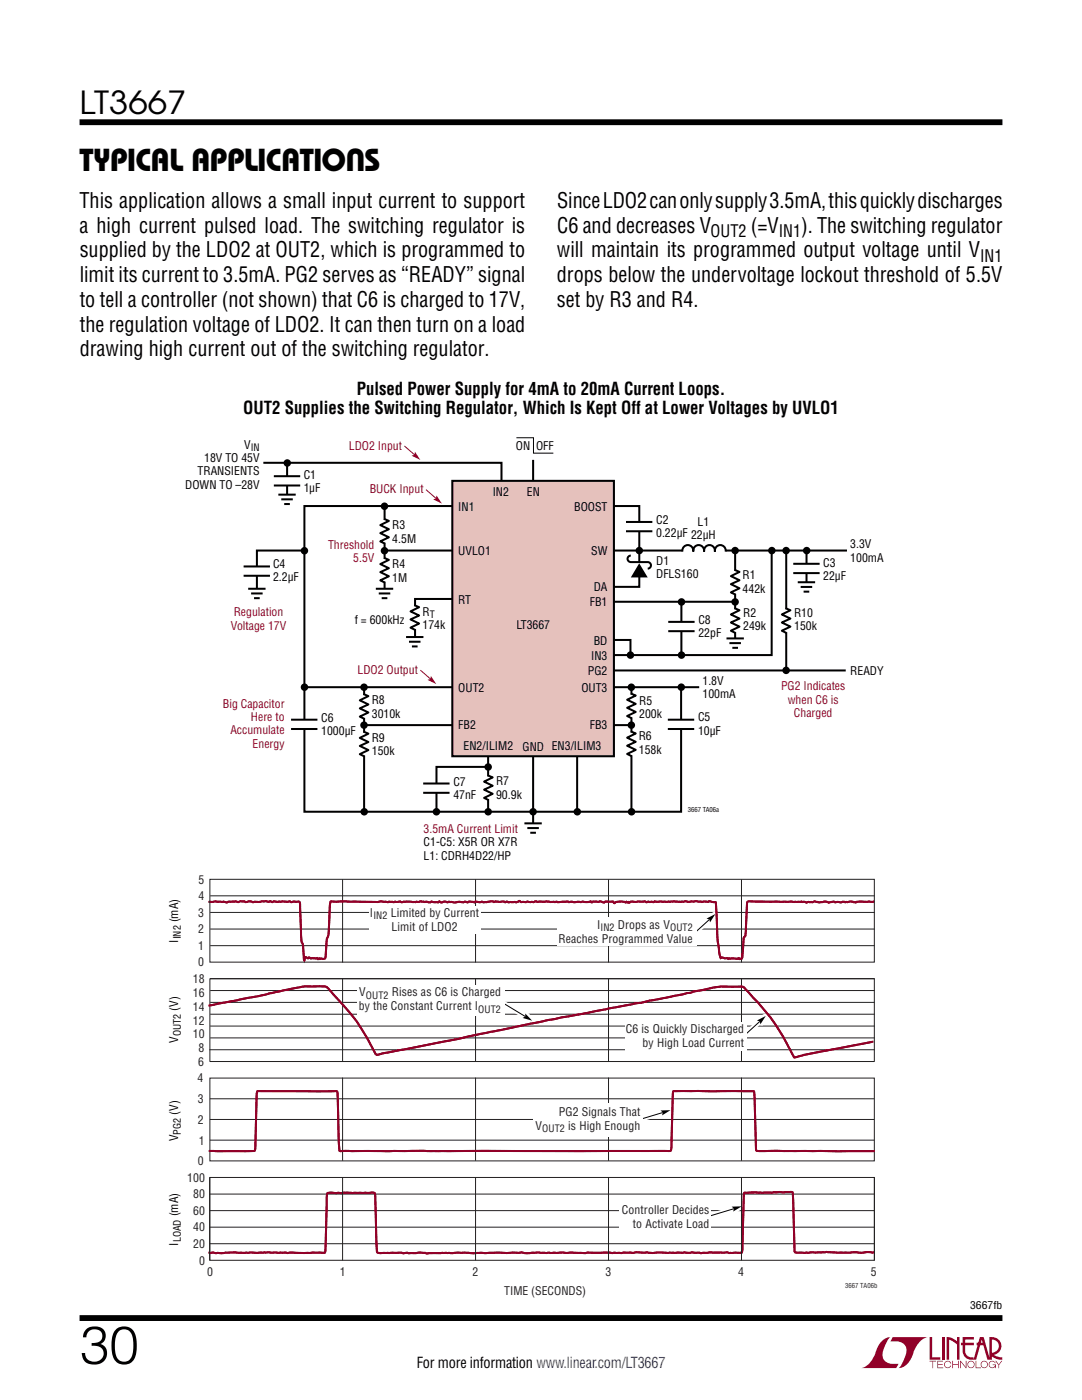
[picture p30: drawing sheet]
<svg xmlns="http://www.w3.org/2000/svg" width="216mm" height="279mm" viewBox="0 0 216 279" stroke-linecap="round" stroke-linejoin="round" font-family="sans-serif">
<defs><g id="words">
<text font-size="10.6" x="15.9" y="272.2">30</text>
<g font-size="6.3">
<text x="15.9" y="22.8">LT3667</text>
<text x="15.9" y="34.1">TYPICAL APPLICATIONS</text>
</g>
<g font-size="4.2">
<text x="15.9" y="41.5">This application allows a small input current to support</text>
<text x="111.2" y="41.5">SinceLDO2 canonlysupply3.5mA, thisquicklydischarges</text>
<text x="15.9" y="46.4">a high current pulsed load. The switching regulator is</text>
<text x="111.2" y="46.4">C6 and decreases V</text>
<text x="149.8" y="46.4">(=V</text>
<text x="159.9" y="46.4">). The switching regulator</text>
<text x="15.9" y="51.4">supplied by the LDO2 at OUT2, which is programmed to</text>
<text x="111.1" y="51.4">will maintain its programmed output voltage until V</text>
<text x="15.9" y="56.3">limit its current to 3.5mA. PG2 serves as “READY” signal</text>
<text x="111.1" y="56.3">drops below the undervoltage lockout threshold of 5.5V</text>
<text x="15.9" y="61.3">to tell a controller (not shown) that C6 is charged to 17V,</text>
<text x="111.1" y="61.3">set by R3 and R4.</text>
<text x="15.9" y="66.2">the regulation voltage of LDO2. It can then turn on a load</text>
<text x="15.9" y="71.1">drawing high current out of the switching regulator.</text>
</g>
<g font-size="3.5">
<text x="48.5" y="82.6">OUT2 Supplies the Switching Regulator, Which Is Kept Off at Lower Voltages by UVLO1</text>
<text x="71.2" y="78.7">Pulsed Power Supply for 4mA to 20mA Current Loops.</text>
</g>
<g font-size="3.4">
<text x="141.8" y="47.3">OUT2</text>
<text x="155.4" y="47.3">IN1</text>
<text x="195.6" y="52.2">IN1</text>
</g>
<text font-size="3" x="83.2" y="273.1">For more information www.linear.com/LT3667</text>
<g font-size="2.3">
<text x="48.7" y="89.5">V</text>
<text x="102.9" y="89.8">ON OFF</text>
<text x="39.4" y="94.9">TRANSIENTS</text>
<text x="40.7" y="92.2">18V TO 45V</text>
<text x="60.6" y="95.6">C1</text>
<text x="37" y="97.6">DOWN TO –28V</text>
<text x="60.6" y="98.3">1µF</text>
<text x="91.5" y="102">IN1</text>
<text x="98.3" y="98.9">IN2</text>
<text x="105.1" y="98.9">EN</text>
<text x="114.6" y="102">BOOST</text>
<text x="78.3" y="105.7">R3</text>
<text x="130.9" y="104.6">C2</text>
<text x="130.9" y="107.2">0.22µF 22µH</text>
<text x="139.2" y="105">L1</text>
<text x="54.5" y="113.3">C4</text>
<text x="78.3" y="108.4">4.5M</text>
<text x="78.3" y="113.4">R4</text>
<text x="91.5" y="110.8">UVLO1</text>
<text x="118" y="110.8">SW</text>
<text x="130.9" y="112.7">D1</text>
<text x="164.2" y="113.1">C3</text>
<text x="169.7" y="109.4">3.3V</text>
<text x="169.7" y="112.1">100mA</text>
<text x="54.5" y="116">2.2µF</text>
<text x="78.3" y="116.1">1M</text>
<text x="118.5" y="117.9">DA</text>
<text x="130.9" y="115.4">DFLS160</text>
<text x="148.2" y="115.6">R1</text>
<text x="148.2" y="118.3">442k</text>
<text x="164.2" y="115.8">22µF</text>
<text x="70.8" y="124.6">f = 600kHz</text>
<text x="84.3" y="122.9">R</text>
<text x="84.3" y="125.6">174k</text>
<text x="91.5" y="120.5">RT</text>
<text x="103.1" y="125.5">LT3667</text>
<text x="117.7" y="120.8">FB1</text>
<text x="139.4" y="124.5">C8</text>
<text x="148.3" y="123.1">R2</text>
<text x="148.3" y="125.8">249k</text>
<text x="158.5" y="123.1">R10</text>
<text x="158.5" y="125.8">150k</text>
<text x="118" y="131.6">IN3</text>
<text x="118.5" y="128.6">BD</text>
<text x="139.4" y="127.2">22pF</text>
<text x="117.3" y="134.7">PG2</text>
<text x="140.2" y="136.7">1.8V</text>
<text x="169.7" y="134.6">READY</text>
<text x="74.2" y="140.5">R8</text>
<text x="74.2" y="143.2">3010k</text>
<text x="91.5" y="138">OUT2</text>
<text x="116" y="138.1">OUT3</text>
<text x="127.5" y="140.7">R5</text>
<text x="127.5" y="143.4">200k</text>
<text x="139.3" y="144">C5</text>
<text x="140.2" y="139.3">100mA</text>
<text x="64.1" y="144">C6</text>
<text x="64.1" y="146.7">1000µF</text>
<text x="74.2" y="148">R9</text>
<text x="91.5" y="145.5">FB2</text>
<text x="92.5" y="149.6">EN2/ILIM2</text>
<text x="104.3" y="149.9">GND EN3/ILIM3</text>
<text x="117.7" y="145.5">FB3</text>
<text x="127.5" y="147.8">R6</text>
<text x="139.3" y="146.7">10µF</text>
<text x="74.2" y="150.7">150k</text>
<text x="127.5" y="150.5">158k</text>
<text x="90.5" y="156.8">C7</text>
<text x="90.5" y="159.4">47nF</text>
<text x="99" y="156.8">R7</text>
<text x="99" y="159.4">90.9k</text>
<text x="84.5" y="168.9">C1-C5: X5R OR X7R</text>
<text x="84.5" y="171.6">L1: CDRH4D22/HP</text>
<text x="35.6" y="184.1" transform="rotate(-90 35.6 184.1)">(mA)</text>
<text x="35.6" y="188.1" transform="rotate(-90 35.6 188.1)">I</text>
<text x="35.6" y="201.8" transform="rotate(-90 35.6 201.8)">(V)</text>
<text x="35.6" y="208.1" transform="rotate(-90 35.6 208.1)">V</text>
<text x="35.6" y="227.8" transform="rotate(-90 35.6 227.8)">V</text>
<text x="35.6" y="222.5" transform="rotate(-90 35.6 222.5)">(V)</text>
<text x="35.6" y="242.8" transform="rotate(-90 35.6 242.8)">(mA)</text>
<text x="35.6" y="248.6" transform="rotate(-90 35.6 248.6)">I</text>
</g>
<g font-size="2.3" fill="#910028">
<text x="69.6" y="89.7">LDO2 Input</text>
<text x="73.8" y="98.4">BUCK Input</text>
<text x="65.5" y="109.6">Threshold</text>
<text x="70.5" y="112.2">5.5V</text>
<text x="46" y="125.7">Voltage 17V</text>
<text x="46.6" y="123">Regulation</text>
<text x="71.4" y="134.5">LDO2 Output</text>
<text x="155.9" y="137.8">PG2 Indicates</text>
<text x="44.5" y="141.2">Big Capacitor</text>
<text x="50.1" y="143.9">Here to</text>
<text x="157.2" y="140.5">when C6 is</text>
<text x="158.4" y="143.1">Charged</text>
<text x="46" y="146.6">Accumulate</text>
<text x="50.4" y="149.3">Energy</text>
<text x="84.5" y="166.2">3.5mA Current Limit</text>
</g>
<g font-size="2.3" fill="#231f20">
<text x="39.6" y="179.7">4</text>
<text x="39.6" y="176.4">5</text>
<text x="39.5" y="183">3</text>
<text x="73.8" y="183">I</text>
<text x="78" y="183">Limited by Current</text>
<text x="78.1" y="185.8">Limit of LDO2</text>
<text x="119.1" y="185.3">I</text>
<text x="123.3" y="185.3">Drops as V</text>
<text x="39.5" y="186.3">2</text>
<text x="39.6" y="189.6">1</text>
<text x="111.5" y="188.2">Reaches Programmed Value</text>
<text x="38.5" y="196.2">18</text>
<text x="39.5" y="192.9">0</text>
<text x="38.5" y="198.9">16</text>
<text x="38.5" y="201.7">14</text>
<text x="71.6" y="201.6">by the Constant Current I</text>
<text x="71.7" y="198.8">V</text>
<text x="78.2" y="198.8">Rises as C6 is Charged</text>
<text x="38.5" y="207.2">10</text>
<text x="38.5" y="204.5">12</text>
<text x="39.6" y="210">8</text>
<text x="124.9" y="206.1">C6 is Quickly Discharged</text>
<text x="128.2" y="208.9">by High Load Current</text>
<text x="39.6" y="212.7">6</text>
<text x="39.4" y="216">4</text>
<text x="39.5" y="220.1">3</text>
<text x="39.5" y="224.3">2</text>
<text x="106.9" y="225.5">V</text>
<text x="111.5" y="222.7">PG2 Signals That</text>
<text x="113.4" y="225.5">is High Enough</text>
<text x="39.5" y="232.5">0</text>
<text x="39.7" y="228.4">1</text>
<text x="37.3" y="235.9">100</text>
<text x="38.5" y="239.2">80</text>
<text x="38.5" y="242.5">60</text>
<text x="38.6" y="245.8">40</text>
<text x="124.1" y="242.2">Controller Decides</text>
<text x="126.3" y="245.1">to Activate Load</text>
<text x="38.6" y="249.1">20</text>
<text x="39.7" y="252.4">0</text>
<text x="41.3" y="254.6">0</text>
<text x="67.8" y="254.6">1</text>
<text x="94.3" y="254.6">2</text>
<text x="120.8" y="254.6">3</text>
<text x="147.3" y="254.6">4</text>
<text x="173.8" y="254.6">5</text>
<text x="100.6" y="258.5">TIME (SECONDS)</text>
</g>
<text font-size="2.1" x="193.6" y="261.2">3667fb</text>
<g font-size="2">
<text x="50" y="90">IN</text>
<text x="85.7" y="123.4">T</text>
<text x="36.1" y="187.5" transform="rotate(-90 36.1 187.5)">IN2</text>
<text x="36.1" y="206.8" transform="rotate(-90 36.1 206.8)">OUT2</text>
<text x="36.1" y="226.5" transform="rotate(-90 36.1 226.5)">PG2</text>
<text x="36.1" y="247.9" transform="rotate(-90 36.1 247.9)">LOAD</text>
</g>
<g font-size="2" fill="#231f20">
<text x="74.5" y="183.5">IN2</text>
<text x="119.8" y="185.8">IN2</text>
<text x="133.7" y="185.8">OUT2</text>
<text x="73" y="199.3">OUT2</text>
<text x="95.4" y="202.1">OUT2</text>
<text x="108.2" y="226">OUT2</text>
</g>
<text font-size="1.3" x="137.2" y="162.1">3667 TA06a</text>
<text font-size="1.3" fill="#231f20" x="168.6" y="257">3667 TA06b</text>
</g></defs>
<g fill="#910028">
<path d="M185.5 266.8h.5v4.1h1.6v.5h-2.1z"/>
<path d="M176.2 267.4l1-.5h.5h-.1a6.2 6.2 0 0 0-1.4 4 2.58 2.58 0 0 0 3.1 1.3l-.5 .8h-6.9a4.9 4.9 0 0 0 3-3.8l.4-.7z"/>
<path d="M178.1 266.9h7a4.9 4.9 0 0 0-3.1 3.7 3.2 3.2 0 0 1-2.7 2.4h.1a6.2 6.2 0 0 0 1.4-4.1 2.58 2.58 0 0 0-3.1-1.2z"/>
<path d="M188 266.8h.5v4.6h-.5z"/>
<path d="M188.9 266.8l1 .2 1.1 .7v-.9h.5v4.6h-.5v-3.1l-1.6-.9v4h-.5z"/>
<path d="M185.5 271.6h1.3v.1h-.6v1.3h-.1v-1.3h-.6z"/>
<path d="M187 271.6h1.2v.1h-1v.5h.9v.2h-.9v.5h1v.1h-1.2z"/>
<path d="M190 271.6h.2v.6h1v-.6h.1v1.4h-.1v-.6h-1v.6h-.2z"/>
<path d="M191.6 271.6h.1l1 1.2v-1.2h.1v1.4l-1.1-1.2v1.2h-.1z"/>
<path d="M194.7 271.6h.1v1.3h.9v.1h-1z"/>
<path d="M198.6 271.6h.2l.5 .7 .5-.7h.2l-.6 .8v.6h-.2v-.6z"/>
<path d="M192.1 266.8h2.2v.5h-1.7v.7h1.7v.5h-1.7v1.1a1.32 1.32 0 0 0 1.7 1.3v.5l1.2-4.6h.8l1.1 4.1v-4.1a1.84 1.84 0 0 1 2.4 1.4 1.84 1.84 0 0 1-1.5 2.2l.8 .4 .9 .1v.5l-1.2-.2-1-.6v-.6a1.34 1.34 0 0 0 1.5-1.2 1.34 1.34 0 0 0-1.4-1.5v4.1h-.9l-.8-2.9h-1.3v-.5h1.2l-.2-.7-1.1 4.1a2.06 2.06 0 0 1-2.7-1.3v-1.6h-.4v-.5h.4z"/>
<path d="M193.2 271.8a.72 .72 0 0 1 1.2 .1 .72 .72 0 0 1-.4 1.1 .72 .72 0 0 1-1-.7h.2a.59 .59 0 0 0 .8 .5 .59 .59 0 0 0 .2-.9 .59 .59 0 0 0-1 .2v.2h-.2z"/>
<path d="M195.9 271.8a.72 .72 0 0 1 1.1 .1 .72 .72 0 0 1-.4 1.1 .72 .72 0 0 1-.9-.7h.1a.59 .59 0 0 0 .8 .5 .59 .59 0 0 0 .2-.9 .59 .59 0 0 0-.9 .2l-.1 .2h-.1z"/>
<path d="M197.5 271.8a.72 .72 0 0 1 1.2 .2h-.2a.59 .59 0 0 0-.9-.1 .59 .59 0 0 0 .1 .9 .59 .59 0 0 0 .9-.4h-.5v-.1h.6v.7h-.1v-.3a.73 .73 0 0 1-1.1 .2 .73 .73 0 0 1 0-1.1z"/>
<path d="M188.6 271.8a.71 .71 0 0 1 1.2 .3h-.1a.59 .59 0 0 0-.9-.3 .59 .59 0 0 0-.1 1 .59 .59 0 0 0 1-.3h.1a.73 .73 0 0 1-1.1 .4 .73 .73 0 0 1-.1-1.1z"/>
</g>
<path d="M15.9 24.4h184.1M15.9 263h184.1" fill="none" stroke="#000" stroke-width="1.2" stroke-linecap="butt"/>
<g fill="none" stroke="#000" stroke-width=".4">
<path d="M52.5 92.4h47.6v8.1M57.3 92.5v7.7M106.4 91.8v74M60.4 109.9h-9.1v8.9M76.7 109.9h92.3M76.7 101.1v17.8M91.4 119.5h-8.6v9.1M122.5 117.1h5.1v-16.1h-66.9v61h75.2v-24.7M146.7 110.2v17.2M154 110.1v20.6h-33.3M156.9 110.1v23.8M60.8 137.1h78.7"/>
<path d="M72.7 137.5v24.5M120.7 133.8h48.1M121.6 120.1h25M126 137.5v24.5M136 120.2v10.5M72.7 144.7h18.7M97.4 150.4v11.6M115.2 150.4v11.6M121.9 144.7h3.8"/>
</g>
<path d="M90.3 96h32.2v54.9h-32.2z" fill="#e5c1bc"/>
<g fill="none" stroke="#000" stroke-width=".4">
<path d="M54.6 95h5.3M54.6 96.9h5.3M55.5 98.7h3.5M56.1 99.7h2.3M90.3 96h32.2v54.9h-32.2zM48.6 113h5.3M48.6 114.9h5.3M49.5 117.5h3.5M50.1 118.4h2.3M50.7 119.4h1.1M56.7 100.6h1.1M75 117.5h3.5"/>
<path d="M75.6 118.4h2.3M76.2 119.4h1.1M76.6 103.6l1 .4-1.7 .8 1.7 .8-1.7 .8 1.7 .8-1.7 .8 .9 .5M76.6 111.3l1 .4-1.7 .9 1.7 .8-1.7 .8 1.7 .8-1.7 .8 .9 .5M124.9 104.2h5.3M124.9 106h5.3M125.9 110.9a.65 .65 0 0 0-.7 .6 .65 .65 0 0 0 .7 .7h3.3a.65 .65 0 0 1 .7 .6 .65 .65 0 0 1-.7 .7M136.2 110.1a1.1 1.1 0 0 1 1-1.3 1.1 1.1 0 0 1 1.1 1.3 1.1 1.1 0 0 1 1.1-1.3 1.1 1.1 0 0 1 1.1 1.3 1.1 1.1 0 0 1 1.1-1.3 1.1 1.1 0 0 1 1 1.3 1.1 1.1 0 0 1 1.1-1.3 1.1 1.1 0 0 1 1.1 1.3M146.6 113.7l1 .4-1.8 .9 1.8 .8-1.8 .8 1.8 .8-1.8 .8 1 .5M158.3 112.5h5.2M158.3 114.4h5.2M159.2 116.2h3.4"/>
<path d="M159.8 117.1h2.3M160.4 118.1h1.1M160.9 110v7.7M72.5 138.5l1 .4-1.7 .9 1.7 .8-1.7 .8 1.7 .8-1.7 .8 .9 .5M81 127.1h3.5M81.6 128.1h2.3M82.2 129h1.1M82.7 120.8l.9 .4-1.7 .8 1.7 .8-1.7 .8 1.7 .8-1.7 .9 .9 .4M122.5 127.7h3.3v2.8M125.9 138.4l1 .4-1.8 .9 1.8 .8-1.8 .8 1.8 .8-1.8 .8 1 .5M133.3 124.1h5.3M133.3 126h5.3"/>
<path d="M145 127.4h3.4M145.5 128.4h2.3M146.1 129.3h1.2M146.6 121.4l1 .4-1.8 .8 1.8 .9-1.8 .7 1.8 .9-1.8 .8 1 .4M156.7 121.4l1 .4-1.7 .8 1.7 .9-1.7 .7 1.7 .9-1.7 .8 .9 .4M58.1 143.6h5.2M58.1 145.5h5.2M72.5 146l1 .4-1.7 .9 1.7 .8-1.7 .8 1.7 .8-1.7 .8 .9 .5M84.4 156.4h5.3M84.4 158.2h5.3M97 153h-9.9v8.9M97.3 154.7l1 .5-1.7 .8 1.7 .8-1.7 .8 1.7 .8-1.7 .8 .9 .5"/>
<path d="M125.9 146l1 .4-1.8 .8 1.8 .8-1.8 .8 1.8 .8-1.8 .9 1 .4M133.3 143.6h5.2M133.3 145.5h5.2M104.6 164.3h3.5M105.2 165.3h2.3M105.8 166.2h1.1"/>
</g>
<g fill="none" stroke="#fff" stroke-width="1" stroke-linecap="butt">
<path d="M57.3 95.1v1.8M57.3 98.7v2.1M51.2 113.1v1.8M51.3 117.5v2.1M76.7 117.5v2.1M76.7 103.7v4.6M76.7 111.5v4.6M127.5 104.2v1.8M127.6 112.2v2.1M136.2 109.9h8.6M146.7 113.9v4.6M160.9 112.5v1.9"/>
<path d="M160.9 116.2v2.1M72.6 138.7v4.6M82.8 127.1v2.2M82.8 121v4.5M126 138.6v4.6M136 124.1v1.9M146.7 121.6v4.6M146.7 127.4v2.1M156.9 121.6v4.6M60.7 143.7v1.8M72.6 146.2v4.6M87.1 156.4v1.8"/>
<path d="M97.4 154.9v4.6M126 146.2v4.5M135.9 143.7v1.8M106.4 164.3v2.1"/>
</g>
<g fill="#000">
<path d="M127.5 112.4l1.7 2.8h-3.3z"/>
<circle cx="57.3" cy="92.4" r=".75"/>
<circle cx="60.7" cy="109.9" r=".75"/>
<circle cx="76.7" cy="109.9" r=".75"/>
<circle cx="76.7" cy="101" r=".75"/>
<circle cx="127.6" cy="109.9" r=".75"/>
<circle cx="146.7" cy="109.9" r=".75"/>
<circle cx="154" cy="109.9" r=".75"/>
<circle cx="156.9" cy="109.9" r=".75"/>
<circle cx="161" cy="109.9" r=".75"/>
<circle cx="60.8" cy="137.1" r=".75"/>
<circle cx="72.6" cy="137.2" r=".75"/>
<circle cx="125.8" cy="130.7" r=".75"/>
<circle cx="126" cy="137.2" r=".75"/>
<circle cx="135.9" cy="137.1" r=".75"/>
<circle cx="136" cy="120.1" r=".75"/>
<circle cx="136" cy="130.7" r=".75"/>
<circle cx="146.7" cy="120.1" r=".75"/>
<circle cx="156.9" cy="133.8" r=".75"/>
<circle cx="72.6" cy="144.7" r=".75"/>
<circle cx="97.4" cy="153.1" r=".75"/>
<circle cx="126" cy="144.7" r=".75"/>
<circle cx="72.7" cy="162" r=".75"/>
<circle cx="87.1" cy="162" r=".75"/>
<circle cx="97.4" cy="162" r=".75"/>
<circle cx="106.4" cy="162" r=".75"/>
<circle cx="115.2" cy="162" r=".75"/>
<circle cx="126" cy="162" r=".75"/>
</g>
<path d="M103 87.4h3.4v3h4" fill="none" stroke="#000" stroke-width=".2"/>
<path d="M80.7 89l2.2 1.9" fill="none" stroke="#910028" stroke-width=".2"/>
<path d="M82.8 90.2l1.1 1.6-1.8-.9 .6-.1z" fill="#910028"/>
<path d="M83.9 133.7l2.2 2" fill="none" stroke="#910028" stroke-width=".2"/>
<path d="M86 134.9l1.1 1.6-1.8-.8 .6-.2z" fill="#910028"/>
<path d="M85 97.7l2.2 1.9" fill="none" stroke="#910028" stroke-width=".2"/>
<path d="M87.1 98.9l1.1 1.6-1.8-.8 .6-.2z" fill="#910028"/>
<g fill="none" stroke="#231f20" stroke-width=".2">
<path d="M41.9 178.8h132.6M68.4 175.5v16.6M94.9 175.5v16.6M121.4 175.5v16.6M148 175.5v16.6M41.9 195.3h132.6v16.5h-132.6zM41.9 197.7h132.6M41.9 182.1h132.6M41.9 185.4h132.6M41.9 188.7h132.6M68.4 195.3v16.6M94.9 195.3v16.6"/>
<path d="M121.4 195.3v16.6M148 195.3v16.6M41.9 215.2h132.6v16.5h-132.6zM41.9 219.3h132.6M41.9 209.5h132.6M41.9 200h132.6M41.9 202.4h132.6M41.9 204.8h132.6M41.9 207.1h132.6M68.4 215.1v16.6M94.9 215.1v16.6M121.4 215.1v16.6"/>
<path d="M148 215.1v16.6M41.9 235h132.6v16.5h-132.6zM41.9 223.4h132.6M41.9 227.5h132.6M41.9 238.3h132.6M41.9 241.6h132.6M41.9 244.9h132.6M41.9 248.2h132.6"/>
</g>
<path d="M73.6 180.8h22.3v5.5h-22.3z" fill="#fff"/>
<path d="M141.6 183.5l-4.6 4.2" fill="none" stroke="#fff" stroke-width="1" stroke-linecap="butt"/>
<path d="M141 183.3l1.7-.9-1 1.7-.1-.6z" fill="#fff"/>
<path d="M141 183.3l1.7-.9-1 1.7-.1-.6zM151.6 203.8l-4.6 4.2" fill="none" stroke="#fff" stroke-width="1" stroke-linecap="butt"/>
<path d="M141 183.3l1.7-.9-1 1.7-.1-.6z" fill="#000"/>
<path d="M141.6 183.5l-4.6 4.2" fill="none" stroke="#000" stroke-width=".2"/>
<path d="M151 203.7l1.8-.9-1.1 1.6-.1-.6z" fill="#fff"/>
<path d="M99.5 199.6l5.3 3.3M151 203.7l1.8-.9-1.1 1.6-.1-.6z" fill="none" stroke="#fff" stroke-width="1" stroke-linecap="butt"/>
<path d="M151 203.7l1.8-.9-1.1 1.6-.1-.6z" fill="#000"/>
<path d="M151.6 203.8l-4.6 4.2" fill="none" stroke="#000" stroke-width=".2"/>
<path d="M104.8 202.3l1.4 1.4-1.9-.5 .5-.3z" fill="#fff"/>
<path d="M104.8 202.3l1.4 1.4-1.9-.5 .5-.3z" fill="none" stroke="#fff" stroke-width="1" stroke-linecap="butt"/>
<path d="M104.8 202.3l1.4 1.4-1.9-.5 .5-.3z" fill="#000"/>
<path d="M99.5 199.6l5.3 3.3" fill="none" stroke="#000" stroke-width=".2"/>
<g fill="#fff">
<path d="M71.2 196.7h29.4v6h-29.4z"/>
<path d="M124.7 204h24.3v5.7h-24.3z"/>
</g>
<path d="M132.2 222l-5.9 1.8" fill="none" stroke="#fff" stroke-width="1" stroke-linecap="butt"/>
<path d="M131.8 221.6h2l-1.7 1 .1-.6z" fill="#fff"/>
<path d="M131.8 221.6h2l-1.7 1 .1-.6z" fill="none" stroke="#fff" stroke-width="1" stroke-linecap="butt"/>
<path d="M131.8 221.6h2l-1.7 1 .1-.6z" fill="#000"/>
<path d="M132.2 222l-5.9 1.8" fill="none" stroke="#000" stroke-width=".2"/>
<path d="M106.4 220.2h21.8v6.5h-21.8z" fill="#fff"/>
<path d="M146.4 241.2l-5.9 1.8" fill="none" stroke="#fff" stroke-width="1" stroke-linecap="butt"/>
<path d="M146 240.8h2l-1.7 1 .1-.6z" fill="#fff"/>
<path d="M146 240.8h2l-1.7 1 .1-.6z" fill="none" stroke="#fff" stroke-width="1" stroke-linecap="butt"/>
<path d="M146 240.8h2l-1.7 1 .1-.6z" fill="#000"/>
<path d="M146.4 241.2l-5.9 1.8" fill="none" stroke="#000" stroke-width=".2"/>
<path d="M123.6 239.7h18.4v6.6h-18.4z" fill="#fff"/>
<path d="M174.3 179.9h-2.7l-1 .2-.8-.2-1.2 .2-.4-.1-.5 .1-1.7-.1a1.32 1.32 0 0 1-1.3-.1l-1.2 .2-.9-.2-1.6 .2-1.1-.2h-9.6a1.11 1.11 0 0 0-1.2 .3l-.3 5.6a1.38 1.38 0 0 1-.4 1.4l-.4 4.1-2.5-.1-.2 .2-.2-.2h-1.3l-.1-.3a36.2 36.2 0 0 1-.7-8.4l-.2-2.5-1.2-.1-1.5 .1-1.2-.2-1.5 .2-.7-.2-.9 .2-5.1-.1-.4 .1-.9-.1-.3 .2-.4-.2h-1.4l-1.5 .1-.2 .2-1-.2a3.4 3.4 0 0 0-2.1 .2 .74 .74 0 0 0-1-.2l-.7-.1-.4 .2-.8-.2-.2 .1-1-.1-.3 .2-.3-.2-.7 .1h-3.6l-.3-.1-1.8 .1-2.3-.1-1.8 .1-.4-.1-.5 .1-1.1-.1-.4 .2-1-.1-.2-.2-.7 .3h-1.6l-.2-.2a.6 .6 0 0 1-.8 0l-.6 .1-1-.1-.2 .1-.2-.1h-.5l-1.3 .2-.4-.2-.4 .2-.9-.2-.2 .2-1.1-.2-.3 .2-.5-.2-.4 .2-.8-.1-.9 .1-2-.2-.6 .2-.5-.2-.2 .2-3.4-.2-1.1 .1-1.8-.1-1 .2-.3-.2-1.2 .1-2.5-.1-.9 .1-9.1-.1h-.1l-.2 .7-.1 3.3a10.6 10.6 0 0 1-.5 3.8l-.2 3a.6 .6 0 0 1-.3 .6 .6 .6 0 0 1-.7 0l-.5 .1-.2-.2-1.3 .1-.3-.2-.2 .2-.6-.3-.2 .7-.1-1.8a3.5 3.5 0 0 0-.4-2l-.3-7.4-.1-.5-.2-.1-1.5 .1-.3-.1-2.4 .1-.7-.1-.4 .1-.4-.2-.3 .2-.6-.2-2.5 .3-.8-.2-.7 .1-.2-.1-.8-.1-.5 .2-.4-.1-2 .2-2.2-.2-1.1 .1M41.8 200.7l9.8-1.9 5-1.2a20.5 20.5 0 0 1 8.6-.6l1.1 1.2a40.8 40.8 0 0 1 8.6 12.1 .87 .87 0 0 0 1.2 0l14.8-2.9 18.3-3.8 18.7-3.5 12.7-2.6a19.9 19.9 0 0 1 6.9-.6h.3a2.28 2.28 0 0 1 1.7 1.2l.2 .3a42.5 42.5 0 0 1 8.7 12.6l15.7-3.1M41.8 229.7h8.3h.6l.2-.2 .3-10.6 .2-1.2h15.7l.2 .3 .3 9.9 .1 1.6 .2 .2h65.6l.4-.2 .1-.8 .3-10.5a.42 .42 0 0 1 .1-.4 .42 .42 0 0 1 .4 0h15.6l.2 1.2 .3 10.4 .1 .3h23.3M174.3 249.9l-7.1 .1-2.3-.1-4.3 .1-2-.1-.4-11.5-.1-.5h-.2l-9.4 .2-.4 11.2-.1 .7h-.1l-6.1-.1-1.9 .2-1.7-.2-4.9 .2-1.8-.2-1.2 .2-3.4-.2-.5 .1-2.5 .1-11.6-.1-3.4 .1-1.7-.1-2.2 .1-1-.2-18.9 .3-1.3-.2-2.2 .1-6.1-.1-.3-.1v-1.2l-.4-10.4a1.1 1.1 0 0 0-1.2-.2l-7.6-.1-.7 .2-.5 11.8h-23" fill="none" stroke="#900027" stroke-width=".4"/>
<path d="M174.3 179.9h-2.7l-1 .2-.8-.2-1.2 .2-.4-.1-.5 .1-1.7-.1a1.32 1.32 0 0 1-1.3-.1l-1.2 .2-.9-.2-1.6 .2-1.1-.2h-9.6a1.11 1.11 0 0 0-1.2 .3l-.3 5.6a1.38 1.38 0 0 1-.4 1.4l-.4 4.1-2.5-.1-.2 .2-.2-.2h-1.3l-.1-.3a36.2 36.2 0 0 1-.7-8.4l-.2-2.5-1.2-.1-1.5 .1-1.2-.2-1.5 .2-.7-.2-.9 .2-5.1-.1-.4 .1-.9-.1-.3 .2-.4-.2h-1.4l-1.5 .1-.2 .2-1-.2a3.4 3.4 0 0 0-2.1 .2 .74 .74 0 0 0-1-.2l-.7-.1-.4 .2-.8-.2-.2 .1-1-.1-.3 .2-.3-.2-.7 .1h-3.6l-.3-.1-1.8 .1-2.3-.1-1.8 .1-.4-.1-.5 .1-1.1-.1-.4 .2-1-.1-.2-.2-.7 .3h-1.6l-.2-.2a.6 .6 0 0 1-.8 0l-.6 .1-1-.1-.2 .1-.2-.1h-.5l-1.3 .2-.4-.2-.4 .2-.9-.2-.2 .2-1.1-.2-.3 .2-.5-.2-.4 .2-.8-.1-.9 .1-2-.2-.6 .2-.5-.2-.2 .2-3.4-.2-1.1 .1-1.8-.1-1 .2-.3-.2-1.2 .1-2.5-.1-.9 .1-9.1-.1h-.1l-.2 .7-.1 3.3a10.6 10.6 0 0 1-.5 3.8l-.2 3a.6 .6 0 0 1-.3 .6 .6 .6 0 0 1-.7 0l-.5 .1-.2-.2-1.3 .1-.3-.2-.2 .2-.6-.3-.2 .7-.1-1.8a3.5 3.5 0 0 0-.4-2l-.3-7.4-.1-.5-.2-.1-1.5 .1-.3-.1-2.4 .1-.7-.1-.4 .1-.4-.2-.3 .2-.6-.2-2.5 .3-.8-.2-.7 .1-.2-.1-.8-.1-.5 .2-.4-.1-2 .2-2.2-.2-1.1 .1M41.8 200.7l9.8-1.9 5-1.2a20.5 20.5 0 0 1 8.6-.6l1.1 1.2a40.8 40.8 0 0 1 8.6 12.1 .87 .87 0 0 0 1.2 0l14.8-2.9 18.3-3.8 18.7-3.5 12.7-2.6a19.9 19.9 0 0 1 6.9-.6h.3a2.28 2.28 0 0 1 1.7 1.2l.2 .3a42.5 42.5 0 0 1 8.7 12.6l15.7-3.1M41.8 229.7h8.3h.6l.2-.2 .3-10.6 .2-1.2h15.7l.2 .3 .3 9.9 .1 1.6 .2 .2h65.6l.4-.2 .1-.8 .3-10.5a.42 .42 0 0 1 .1-.4 .42 .42 0 0 1 .4 0h15.6l.2 1.2 .3 10.4 .1 .3h23.3M174.3 249.9l-7.1 .1-2.3-.1-4.3 .1-2-.1-.4-11.5-.1-.5h-.2l-9.4 .2-.4 11.2-.1 .7h-.1l-6.1-.1-1.9 .2-1.7-.2-4.9 .2-1.8-.2-1.2 .2-3.4-.2-.5 .1-2.5 .1-11.6-.1-3.4 .1-1.7-.1-2.2 .1-1-.2-18.9 .3-1.3-.2-2.2 .1-6.1-.1-.3-.1v-1.2l-.4-10.4a1.1 1.1 0 0 0-1.2-.2l-7.6-.1-.7 .2-.5 11.8h-23" fill="none" stroke="#910028" stroke-width=".4"/>
<path d="M111.1 183.1h27.9v5.7h-27.9z" fill="#fff"/>
<path d="M41.9 175.5h132.6v16.5h-132.6zM41.9 195.3h132.6M41.8 234.9v16.6M68.4 234.9v16.6M94.9 234.9v16.6M121.4 234.9v16.6M148 234.9v16.6M174.5 234.9v16.6" fill="none" stroke="#231f20" stroke-width=".2"/>
<use href="#words"/>
</svg>
